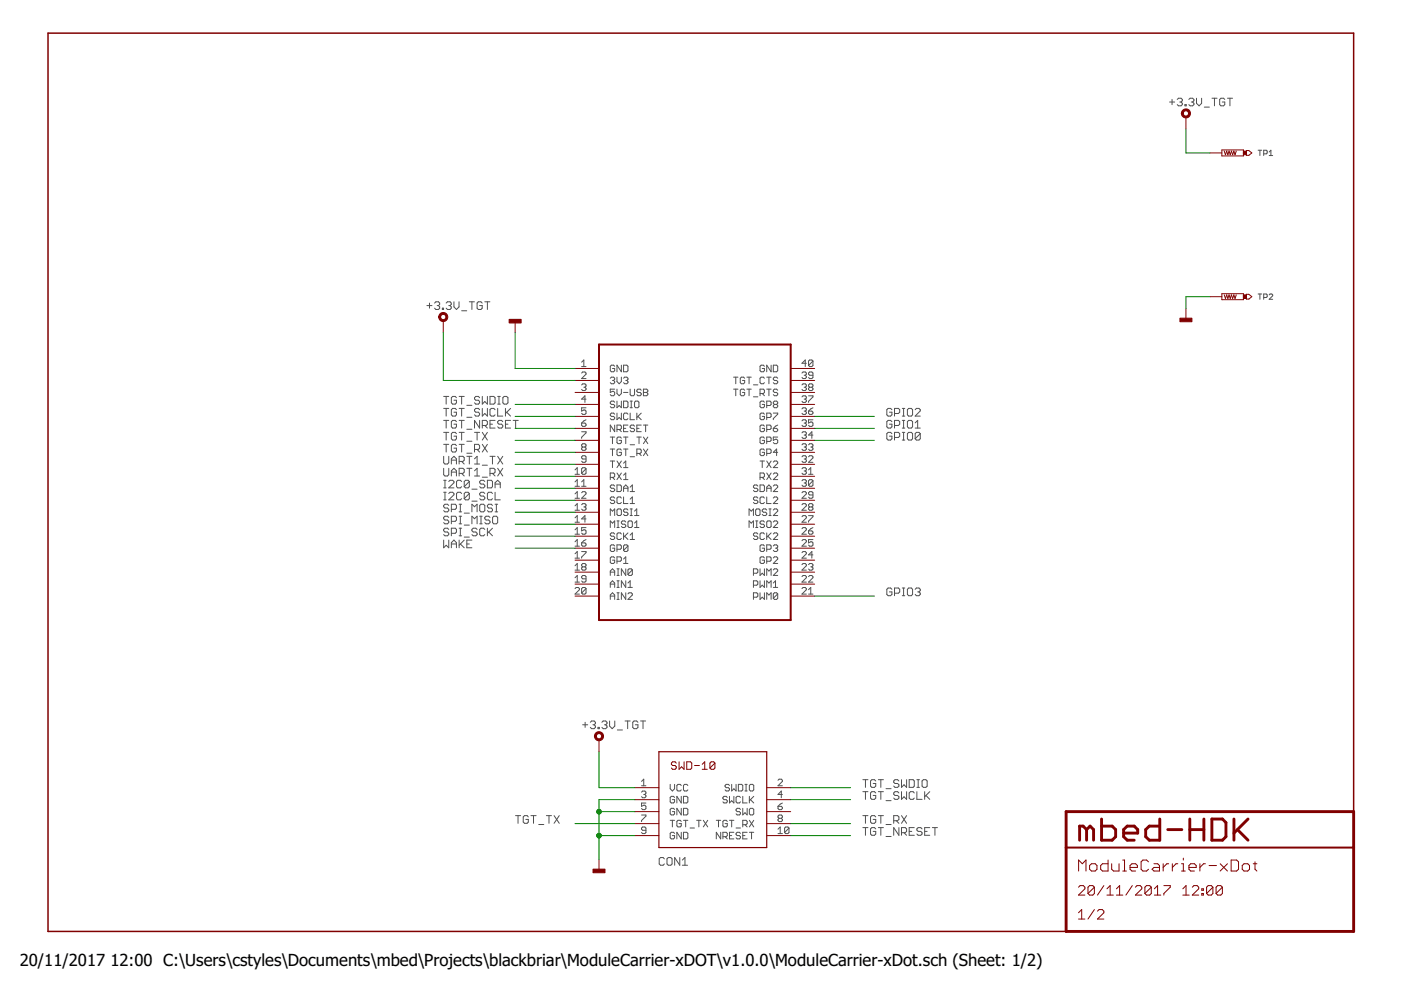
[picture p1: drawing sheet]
<svg xmlns="http://www.w3.org/2000/svg" width="297mm" height="210mm" viewBox="0 0 297 210" stroke-linecap="round" stroke-linejoin="round" font-family="sans-serif">
<defs><g id="words">
<g font-size="3.5">
<text x="4.2" y="204.7">20/11/2017</text>
<text x="23.4" y="204.7">12:00 C:\Users\cstyles\Documents\mbed\Projects\blackbriar\ModuleCarrier-xDOT\v1.0.0\ModuleCarrier-xDot.sch (Sheet: 1/2)</text>
</g>
</g></defs>
<g fill="none" stroke="#505050" stroke-width=".21">
<path d="M248 21.6h1M248.5 21.1v1.1M249.6 21.1l.3-.3h.5l.3 .3v.3l-.3 .2M250.1 21.6h.3M250.4 21.6l.3 .3v.3l-.3 .2h-.5l-.3-.2M251.2 22.2h.3v.2h-.3zM252.1 21.1l.2-.3h.6l.2 .3v.3l-.2 .2M252.6 21.6h.3M252.9 21.6l.2 .3v.3l-.2 .2h-.6l-.2-.2M253.7 20.8v1.1l.5 .5 .6-.5v-1.1M255.3 22.7h1.1M257 20.8h1"/>
<path d="M257.5 20.8v1.6M259.7 21.1l-.3-.3h-.5l-.3 .3v1.1l.3 .2h.5l.3-.2v-.6h-.6M260.2 20.8h1.1M260.8 20.8v1.6M266.7 31.9h.8M267.1 31.9v1.1M267.9 32.6h.6l.2-.2v-.4l-.2-.1h-.6v1.1M269.1 32.2l.4-.3v1.1M269.1 33h.7M90.5 64.8h1.1M91.1 64.3v1M92.1 64.3l.3-.3h.6l.2 .3v.2l-.2 .3"/>
<path d="M92.7 64.8h.3M93 64.8l.2 .3v.2l-.2 .3h-.6l-.3-.3M93.8 65.3h.2v.3h-.2zM94.6 64.3l.3-.3h.5l.3 .3v.2l-.3 .3M95.1 64.8h.3M95.4 64.8l.3 .3v.2l-.3 .3h-.5l-.3-.3M96.2 64v1.1l.6 .5 .5-.5v-1.1M97.9 65.9h1.1M99.5 64h1.1M100.1 64v1.6M102.2 64.3l-.2-.3h-.6l-.2 .3v1l.2 .3h.6l.2-.3v-.5h-.5M102.8 64h1.1"/>
<path d="M103.3 64v1.6M123.3 76.8l.5-.5v1.4M123.3 77.7h.9M123.3 79.1l.2-.2h.5l.2 .2v.2l-.9 1h.9M130.3 77.7l-.2-.3h-.5l-.2 .3v.9l.2 .2h.5l.2-.2v-.5h-.4M130.8 80v.9l.5 .5 .4-.5v-.9M131.7 77.4v1.4l-.9-1.4v1.4M132.2 77.4h.7l.2 .3v.9l-.2 .2h-.7zM155.5 80h1M156 80v1.4M158.3 80h1M158.8 80v1.4"/>
<path d="M162.1 77.7l-.3-.3h-.4l-.3 .3v.9l.3 .2h.4l.3-.2v-.5h-.5M162.6 80h.9M163 80v1.4M163.5 77.4v1.4l-.9-1.4v1.4M164 77.4h.7l.2 .3v.9l-.2 .2h-.7zM170 79.1l.3-.2h.4l.3 .2-.3 .5M170.5 79.6h.2M170.7 79.6l.3 .2-.3 .5h-.4l-.3-.3M171 77h-1l.7-.7v1.4M172.4 76.6v.9l-.3 .2h-.4l-.3-.2M172.4 79.6h-.7l-.3-.3 .3-.4h.4l.3 .2v.9l-.3 .3h-.4l-.3-.3M172.4 76.6l-.3-.3h-.4l-.3 .3v.9"/>
<path d="M172.4 76.6l-1 .9M266.7 62.3h.8M267.1 62.3v1.2M267.9 63.1h.6l.2-.2v-.4l-.2-.2h-.6v1.2M269.1 62.5l.2-.2h.3l.2 .2v.2l-.7 .8h.7M94.1 84.1h1M94.1 86.6h1M94.1 89.1h1M94.1 96.8v1.3l.2 .3h.6l.2-.3v-1.3M94.1 91.7h1M94.1 94.2h1M94.1 99.3v1.3l.2 .3h.6l.2-.3v-1.3"/>
<path d="M94.6 84.1v1.6M94.6 86.6v1.6M94.6 89.1v1.7M94.6 91.7v1.6M94.6 94.2v1.6M95.7 98.4v-1.1l.5-.5 .6 .5v1.1M95.7 97.6h1.1M96.8 84.3l-.3-.2h-.5l-.3 .2v1.1l.3 .3h.5l.3-.3v-.5h-.6M96.8 86.9l-.3-.3h-.5l-.3 .3v1l.3 .3h.5l.3-.3v-.5h-.6M96.8 89.4l-.3-.3h-.5l-.3 .3v1.1l.3 .3h.5l.3-.3v-.6h-.6M96.8 91.9l-.3-.2h-.5l-.3 .2v1.1l.3 .3h.5l.3-.3v-.5h-.6M96.8 94.5l-.3-.3h-.5l-.3 .3v1.1l.3 .2h.5l.3-.2v-.6h-.6"/>
<path d="M97.3 84.1h1.1M97.3 86.6h1.1M97.3 89.1h1.1M97.3 91.7h1.1M97.3 94.2h1.1M97.3 97.8h.8l.3-.2v-.6l-.3-.2h-.8v1.6M97.9 97.8l.5 .6M97.9 84.1v1.6M97.9 86.6v1.6M97.9 89.1v1.7M97.9 91.7v1.6M97.9 94.2v1.6"/>
<path d="M99 85.9h1.1M99 88.5h1.1M99 91h1.1M99 93.6h1.1M99 96.1h1.1M99 96.8h1.1M99 99.3h1.1M99.5 96.8v1.6M99.5 99.3v1.6M100.6 97.3l.6-.5v1.6M100.6 99.8l.6-.5v1.6M100.6 95.3h.8l.3-.3v-.5l-.3-.3h-.8v1.6"/>
<path d="M100.6 91.7h1.1M100.6 98.4h1.1M101.2 91.7v1.6M101.2 95.3l.5 .5M101.7 84.3l-.3-.2h-.5l-.3 .2v.3l.3 .3h.5l.3 .2v.3l-.3 .3h-.5l-.3-.3M101.7 86.9l-.3-.3h-.5l-.3 .3v.2l.3 .3h.5l.3 .3v.2l-.3 .3h-.5l-.3-.3M101.7 89.1v1.7l-1.1-1.7v1.7M102.3 84.1v1.6l.5-.6 .5 .6v-1.6M102.3 86.6v1.6l.5-.5 .5 .5v-1.6M102.3 90.2h.8l.2-.3v-.5l-.2-.3h-.8v1.7M102.3 91.7l1 1.6M102.3 94.2l1 1.6"/>
<path d="M102.3 98.6h1M102.8 90.2l.5 .6M103.3 91.7l-1 1.6M103.3 94.2l-1 1.6M103.9 84.1h.8l.3 .2v1.1l-.3 .3h-.8zM103.9 89.9h.5M103.9 96.8h1.1M104.4 96.8v1.6M105 86.9l-.3-.3h-.5l-.3 .3v1l.3 .3h.5l.3-.3M105 89.1h-1.1v1.7h1.1M105.5 84.1h.6M105.5 85.7h.6"/>
<path d="M105.5 86.6v1.6h1.1M105.5 96.8l1.1 1.6M105.5 99.3l1.1 1.6M105.8 84.1v1.6M106.6 89.4l-.3-.3h-.5l-.3 .3v.3l.3 .2h.5l.3 .3v.3l-.3 .3h-.5l-.3-.3M106.6 96.8l-1.1 1.6M106.6 99.3l-1.1 1.6M106.9 84.1h.5l.3 .2v1.1l-.3 .3h-.5l-.3-.3v-1.1zM107.2 86.6v1.6M107.2 89.9h.5M107.4 87.4l.8 .8M108.2 89.1h-1v1.7h1"/>
<path d="M108.2 86.6l-1 1.1M108.8 89.1h1.1M109.3 89.1v1.7M121.9 99.6l.5-.4v1.4M123.3 81.6l.2-.2h.5l.2 .2-.2 .5M123.3 89.7h.7l.2 .5-.2 .2h-.5l-.2-.2zM123.3 91.5h.9v.3l-.9 .9v.2M123.5 94.8l-.2-.2 .2-.5h.5l.2 .2-.2 .5M123.5 94.8l-.2 .2 .2 .5h.5l.2-.3-.2-.4M123.5 94.8h.5M123.8 82.1h.2M124 82.1l.2 .2-.2 .5h-.5l-.2-.2"/>
<path d="M124.2 86.5h-.9v.7l.7-.3 .2 .3v.4l-.2 .3h-.5l-.2-.3M124.2 97.3h-.7l-.2-.2 .2-.5h.5l.2 .3v.9l-.2 .2h-.5l-.2-.2M124.2 99.4v.9l-.2 .3h-.5l-.2-.3M124.2 84.6h-.9l.7-.7v1.4M124.2 99.4l-.2-.2h-.5l-.2 .2v.9M124.2 89l-.9 .7M124.2 99.4l-.9 .9M129.4 80.2l.2-.2h.5l.2 .2-.2 .5M129.4 92.7h.9M129.4 95.2h.9M129.4 97.7h.9M129.9 80.7h.2"/>
<path d="M129.9 92.7v1.4M129.9 95.2v1.4M129.9 97.7v1.4M130.1 80.7l.2 .2-.2 .5h-.5l-.2-.3M130.3 82.5h-.9v.7l.7-.2 .2 .2v.5l-.2 .2h-.5l-.2-.2M130.3 85.3l-.2-.3h-.5l-.2 .5 .2 .2h.5l.2 .5-.2 .2h-.5l-.2-.2M130.3 87.8l-.2-.2h-.5l-.2 .5 .2 .2h.5l.2 .5-.2 .2h-.5l-.2-.2M130.3 90.1v1.4l-.9-1.4v1.4M130.8 82.5v.9l.5 .5 .4-.5v-.9M130.8 85v1.4l.5-.4 .4 .4v-1.4M130.8 87.6v1.4l.5-.5 .4 .5v-1.4M130.8 91.1h.7l.2-.3v-.4l-.2-.3h-.7v1.4"/>
<path d="M130.8 97.7l.9 1.4M131.3 91.1l.4 .4M131.7 92.9l-.2-.2h-.5l-.2 .2v.9l.2 .3h.5l.2-.3v-.4h-.4M131.7 95.4l-.2-.2h-.5l-.2 .2v1l.2 .2h.5l.2-.2v-.5h-.4M131.7 97.7l-.9 1.4M132.2 85h.7l.2 .3v.9l-.2 .2h-.7zM132.2 80.2l.2-.2h.5l.2 .2-.2 .5M132.2 83.2h.9M132.2 90.8h.5M132.2 92.7h.9M132.2 98.2l.5-.5v1.4M132.2 95.2h.9"/>
<path d="M132.2 99.1h.9M132.7 80.7h.2M132.7 92.7v1.4M132.7 95.2v1.4M132.9 80.7l.2 .2-.2 .5h-.5l-.2-.3M133.1 87.8l-.2-.2h-.5l-.2 .2v1l.2 .2h.5l.2-.2M133.1 90.1h-.9v1.4h.9M133.6 82.5v1.2l.2 .2h.5l.2-.2v-1.2M133.6 87.6v1.4h.9M133.6 85h.5M133.6 86.4h.5M133.6 94.3h.9"/>
<path d="M133.6 96.8h.9M133.8 85v1.4M134.5 85.3l.3-.3h.4l.3 .3v.9l-.3 .2h-.4l-.3-.2zM134.5 90.4l-.2-.3h-.5l-.2 .3 .2 .4h.5l.2 .3-.2 .4h-.5l-.2-.2M135 87.6v1.4M135 96.1h.7l.3-.2v-.5l-.3-.2h-.7v1.4M135 90.8h.5M135 92.7h1M135.3 88.3l.7 .7M135.5 92.7v1.4M135.5 96.1l.5 .5M136 82.7l-.3-.2h-.4l-.3 .2 .3 .5h.4l.3 .2-.3 .5h-.4l-.3-.2"/>
<path d="M136 90.1h-1v1.4h1M136 87.6l-1 .9M136.4 82.5h.7l.3 .2-.3 .5 .3 .5-.3 .2h-.7zM136.4 83.2h.7M136.4 90.1h1M136.4 92.7l1 1.4M136.4 95.2l1 1.4M136.9 90.1v1.4M137.4 92.7l-1 1.4M137.4 95.2l-1 1.4M155.5 82.5h1M156 82.5v1.4"/>
<path d="M157.9 80.2l-.3-.2h-.4l-.2 .2v.9l.2 .3h.4l.3-.3v-.4h-.5M157.9 82.7l-.3-.2h-.4l-.2 .2v1l.2 .2h.4l.3-.2v-.5h-.5M158.3 82.5h1M158.8 82.5v1.4M159.7 84.1h1M159.7 81.6h1M161.1 83.4h.7l.3-.2v-.5l-.3-.2h-.7v1.4M161.1 97.7h1M161.6 97.7v1.4M161.6 83.4l.5 .5M162.1 80.2l-.3-.2h-.4l-.3 .2v.9l.3 .3h.4l.3-.3M162.1 85.3l-.3-.3h-.4l-.3 .3v.9l.3 .2h.4l.3-.2v-.5h-.5"/>
<path d="M162.1 87.8l-.3-.2h-.4l-.3 .2v1l.3 .2h.4l.3-.2v-.5h-.5M162.1 90.4l-.3-.3h-.4l-.3 .3v.9l.3 .2h.4l.3-.2v-.5h-.5M162.1 92.9l-.3-.2h-.4l-.3 .2v.9l.3 .3h.4l.3-.3v-.4h-.5M162.1 95.4l-.3-.2h-.4l-.3 .2v1l.3 .2h.4l.3-.2v-.5h-.5M162.6 82.5h.9M162.6 86h.7l.2-.3v-.4l-.2-.3h-.7v1.4M162.6 88.5h.7l.2-.2v-.5l-.2-.2h-.7v1.4M162.6 91.1h.7l.2-.3v-.4l-.2-.3h-.7v1.4M162.6 93.6h.7l.2-.2v-.5l-.2-.2h-.7v1.4M162.6 96.1h.7l.2-.2v-.5l-.2-.2h-.7v1.4M162.6 97.7l.9 1.4M163 82.5v1.4"/>
<path d="M163.5 97.7l-.9 1.4M164 87.6h.9v.2l-.9 1v.2M164 90.8h.7l.2 .5-.2 .2h-.5l-.2-.2zM164 98l.2-.3h.5l.2 .3v.2l-.9 .9h.9M164.2 85.7l-.2-.2 .2-.5h.5l.2 .3-.2 .4M164.2 85.7h.5M164.2 85.7l-.2 .3 .2 .4h.5l.2-.2-.2-.5M164.9 80.2l-.2-.2h-.5l-.2 .4 .2 .3h.5l.2 .4-.2 .3h-.5l-.2-.3M164.9 82.7l-.2-.2h-.5l-.2 .5 .2 .2h.5l.2 .5-.2 .2h-.5l-.2-.2M164.9 92.7h-.9v.7l.4-.3 .5 .3v.4l-.2 .3h-.5l-.2-.3M164.9 95.9h-.9l.7-.7v1.4M164.9 90.1l-.9 .7"/>
<path d="M170 81.6l.3-.2h.4l.3 .2-.3 .5M170 84.2l.3-.3h.4l.3 .3-.3 .4M170 86.7l.3-.2h.4l.3 .2-.3 .5M170 89.2l.3-.2h.4l.3 .2-.3 .5M170 91.8l.3-.3h.4l.3 .3-.3 .4M170 94.3l.3-.2h.4l.3 .2-.3 .5M170 96.9l.3-.3h.4l.3 .3-.3 .4M170 99.4l.3-.2h.4l.3 .2-.3 .5M170.5 82.1h.2M170.5 84.6h.2M170.5 89.7h.2M170.5 94.8h.2"/>
<path d="M170.5 97.3h.2M170.5 99.9h.2M170.5 92.2h.2M170.5 87.2h.2M170.7 82.1l.3 .2-.3 .5h-.4l-.3-.2M170.7 87.2l.3 .2-.3 .5h-.4l-.3-.3M170.7 89.7l.3 .2-.3 .5h-.4l-.3-.2M170.7 94.8l.3 .2-.3 .5h-.4l-.3-.3M170.7 97.3l.3 .3-.3 .4h-.4l-.3-.2M170.7 99.9l.3 .2-.3 .5h-.4l-.3-.3M170.7 84.6l.3 .3-.3 .4h-.4l-.3-.2M170.7 92.2l.3 .3-.3 .4h-.4l-.3-.2"/>
<path d="M171.4 83.9h1v.3l-1 .9v.2M171.4 87.2h.7l.3 .4-.3 .3h-.4l-.3-.3zM171.4 94.3l.3-.2h.4l.3 .2-.3 .5M171.4 96.9l.3-.3h.4l.3 .3v.2l-1 .9h1M171.4 99.6l.5-.4v1.4M171.7 82.1l-.3-.2 .3-.5h.4l.3 .2-.3 .5M171.7 82.1h.4M171.7 82.1l-.3 .2 .3 .5h.4l.3-.2-.3-.5M171.9 94.8h.2M172.1 94.8l.3 .2-.3 .5h-.4l-.3-.3M172.4 89h-1v.7l.5-.2 .5 .2v.5l-.3 .2h-.4l-.3-.2M172.4 92.2h-1l.7-.7v1.4"/>
<path d="M172.4 86.5l-1 .7M189.1 91.9l-.3-.2h-.5l-.3 .2v1.1l.3 .3h.5l.3-.3v-.5h-.5M189.1 89.4l-.3-.3h-.5l-.3 .3v1.1l.3 .3h.5l.3-.3v-.6h-.5M189.1 86.9l-.3-.3h-.5l-.3 .3v1l.3 .3h.5l.3-.3v-.5h-.5M189.7 90.2h.8l.3-.3v-.5l-.3-.3h-.8v1.7M189.7 92.8h.8l.3-.3v-.6l-.3-.2h-.8v1.6M189.7 87.7h.8l.3-.3v-.5l-.3-.3h-.8v1.6M191.3 86.6h.5M191.3 88.2h.5M191.3 89.1h.5M191.3 90.8h.5M191.3 91.7h.5"/>
<path d="M191.3 93.3h.5M191.6 86.6v1.6M191.6 89.1v1.7M191.6 91.7v1.6M192.4 89.4l.3-.3h.5l.3 .3v1.1l-.3 .3h-.5l-.3-.3zM192.7 86.6h.5l.3 .3v1l-.3 .3h-.5l-.3-.3v-1zM192.7 91.7h.5l.3 .2v1.1l-.3 .3h-.5l-.3-.3v-1.1zM194 86.9l.3-.3h.5l.3 .3v.2l-1.1 1.1h1.1M194 90.8h1.1M194 89.7l.6-.6v1.7M195.1 91.9l-1.1 1.1M195.1 91.9l-.3-.2h-.5l-.3 .2v1.1"/>
<path d="M195.1 91.9v1.1l-.3 .3h-.5l-.3-.3M94.1 114.5v1.6l.5-.5 .5 .5v-1.6M94.1 103.4h.5M94.1 101.8h.5M94.1 106h.5M94.1 104.4h.5M94.3 101.8v1.6M94.3 104.4v1.6M95.1 102.1l.3-.3h.6l.2 .3v.3l-1.1 1h1.1M95.1 104.6l.3-.2h.6l.2 .2v.3l-1.1 1.1h1.1M95.1 109.7l-.2-.2h-.6l-.2 .2v.3l.2 .3h.6l.2 .2v.3l-.2 .3h-.6l-.2-.3M95.1 107.2l-.2-.3h-.6l-.2 .3v.2l.2 .3h.6l.2 .3v.3l-.2 .2h-.6l-.2-.2"/>
<path d="M95.1 112.2l-.2-.2h-.6l-.2 .2v.3l.2 .3h.6l.2 .3v.2l-.2 .3h-.6l-.2-.3M95.7 100.9v-1.1l.5-.5 .6 .5v1.1M95.7 108h.8l.3-.3v-.5l-.3-.3h-.8v1.6M95.7 110.5h.8l.3-.2v-.6l-.3-.2h-.8v1.6M95.7 113.1h.8l.3-.3v-.6l-.3-.2h-.8v1.6M95.7 116.1v-1l.5-.6 .6 .6v1M95.7 100.1h1.1M95.7 115.3h1.1M97.3 100.4h.8l.3-.3v-.6l-.3-.2h-.8v1.6M97.3 114.5v1.6M97.3 106.9h.6M97.3 108.5h.6"/>
<path d="M97.3 109.5h.6M97.3 111.1h.6M97.3 112h.6M97.3 113.6h.6M97.6 106.9v1.6M97.6 109.5v1.6M97.6 112v1.6M97.6 115.3l.8 .8M97.9 100.4l.5 .5M97.9 102.1l-.3-.3h-.5l-.3 .3v1.1l.3 .2h.5l.3-.2M97.9 104.6l-.3-.2h-.5l-.3 .2v1.1l.3 .3h.5l.3-.3M98.4 108.8h1.1"/>
<path d="M98.4 111.3h1.1M98.4 113.9h1.1M98.4 114.5l-1.1 1.1M99 115.3h.5M99.5 102.1l-.2-.3h-.6l-.3 .3v1.1M99.5 104.6l-.2-.2h-.6l-.3 .2v1.1M99.5 102.1v1.1l-.2 .2h-.6l-.3-.2M99.5 104.6v1.1l-.2 .3h-.6l-.3-.3M99.5 102.1l-1.1 1.1M99.5 104.6l-1.1 1.1M100.1 108.5v-1.6l.5 .5 .6-.5v1.6M100.1 111.1v-1.6l.5 .5 .6-.5v1.6"/>
<path d="M100.1 103.7h1.1M100.1 106.3h1.1M100.1 114.5h-1.1v1.6h1.1M100.6 100.9h1.1M101.2 112.2l-.3-.2h-.6l-.2 .2v.3l.2 .3h.6l.3 .3v.2l-.3 .3h-.6l-.2-.3M101.7 107.2l.3-.3h.5l.3 .3v1.1l-.3 .2h-.5l-.3-.2zM101.7 109.5h.5M101.7 111.1h.5M102 109.5v1.6M102.3 101.2h1M102.8 102.1l-.3-.3h-.5l-.3 .3v.3l.3 .2h.5l.3 .3v.3l-.3 .2h-.5l-.3-.2M102.8 104.6l-.3-.2h-.5l-.3 .2v.3l.3 .3h.5l.3 .3v.2l-.3 .3h-.5l-.3-.3"/>
<path d="M102.8 112.2l-.3-.2h-.5l-.3 .2v1.1l.3 .3h.5l.3-.3M103.3 101.8h.9l.2 .3v1.1l-.2 .2h-.9zM103.3 112v1.6M103.6 112.8l.8 .8M103.9 109.7l-.3-.2h-.5l-.3 .2v.3l.3 .3h.5l.3 .2v.3l-.3 .3h-.5l-.3-.3M103.9 100.4h.8l.3-.3v-.6l-.3-.2h-.8v1.6M104.4 104.6l-.2-.2h-.6l-.3 .2v1.1l.3 .3h.6l.2-.3M104.4 107.2l-.2-.3h-.6l-.3 .3v.2l.3 .3h.6l.2 .3v.3l-.2 .2h-.6l-.3-.2M104.4 100.4l.6 .5M104.4 112l-1.1 1.1M104.4 109.7l.3-.2h.5l.3 .2v1.1l-.3 .3h-.5l-.3-.3zM105 103.4v-1l.5-.6 .6 .6v1"/>
<path d="M105 104.4v1.6h1.1M105 102.6h1.1M105 106.9h.5M105 108.5h.5M105.2 106.9v1.6M121.9 102.2l.5-.5v1.4M121.9 104.7l.5-.5v1.4M121.9 107.3l.5-.5v1.4M121.9 109.8l.5-.5v1.4M121.9 112.3l.5-.4v1.4M121.9 114.9l.5-.5v1.4M121.9 117.4l.5-.5v1.4"/>
<path d="M121.9 120l.5-.5v1.4M121.9 100.6h1M121.9 103.1h1M121.9 105.6h1M121.9 108.2h1M121.9 110.7h1M121.9 113.3h1M121.9 115.8h1M121.9 118.3h1M123.3 102.2l.5-.5v1.4M123.3 104.5l.2-.3h.5l.2 .3v.2l-.9 .9h.9M123.3 107l.2-.2h.5l.2 .2-.2 .5"/>
<path d="M123.3 115.1h.7l.2 .5-.2 .2h-.5l-.2-.2zM123.3 116.9h.9v.3l-.9 .9v.2M123.3 103.1h.9M123.8 107.5h.2M124 107.5l.2 .2-.2 .5h-.5l-.2-.3M124.2 111.9h-.9v.7l.7-.3 .2 .3v.4l-.2 .3h-.5l-.2-.3M124.2 110h-.9l.7-.7v1.4M124.2 114.4l-.9 .7M129.4 101.2h.7l.2-.2v-.5l-.2-.2h-.7v1.4M129.4 109.3v-1.4l.5 .5 .4-.5v1.4M129.4 111.8v-1.4l.5 .5 .4-.5v1.4M129.9 101.2l.4 .5"/>
<path d="M130.3 103.1l-.2-.3h-.5l-.2 .5 .2 .2h.5l.2 .5-.2 .2h-.5l-.2-.2M130.3 105.6l-.2-.2h-.5l-.2 .4 .2 .3h.5l.2 .4-.2 .3h-.5l-.2-.3M130.3 113.2l-.2-.2h-.5l-.2 .5 .2 .2h.5l.2 .5-.2 .2h-.5l-.2-.2M130.3 115.8l-.2-.3h-.5l-.2 .3v.9l.2 .2h.5l.2-.2v-.5h-.4M130.3 118.3l-.2-.2h-.5l-.2 .2v.9l.2 .3h.5l.2-.3v-.4h-.4M130.8 102.8h.7l.2 .3v.9l-.2 .2h-.7zM130.8 116.5h.7l.2-.3v-.4l-.2-.3h-.7v1.4M130.8 119h.7l.2-.2v-.5l-.2-.2h-.7v1.4M130.8 100.3l.9 1.4M130.8 111.8h.5M130.8 110.4h.5M131 107.9h.5l.2 .2v1l-.2 .2h-.5l-.2-.2v-1z"/>
<path d="M131 110.4v1.4M131.7 105.6l-.2-.2h-.5l-.2 .2v.9l.2 .3h.5l.2-.3M131.7 113.2l-.2-.2h-.5l-.2 .2v1l.2 .2h.5l.2-.2M131.7 100.3l-.9 1.4M132.2 104.2v-.9l.5-.5 .4 .5v.9M132.2 105.4v1.4h.9M132.2 113v1.4M132.2 100.8l.5-.5v1.4M132.2 118.5l.5-.4v1.4M132.2 101.7h.9M132.2 103.5h.9M132.2 119.5h.9"/>
<path d="M132.4 113.7l.7 .7M132.7 110.7l-.3-.3h-.4l-.3 .5 .3 .2h.4l.3 .5-.3 .2h-.4l-.3-.2M133.1 108.1l-.2-.2h-.5l-.2 .5 .2 .2h.5l.2 .5-.2 .2h-.5l-.2-.2M133.1 115.8l-.2-.3h-.5l-.2 .3v.9M133.1 110.7l.3-.3h.4l.3 .3v.9l-.3 .2h-.4l-.3-.2zM133.1 115.8v.9l-.2 .2h-.5l-.2-.2M133.1 113l-.9 .9M133.1 115.8l-.9 .9M133.6 104.2h.9M133.6 103.3l.5-.5v1.4M133.6 105.8l.5-.4v1.4M133.6 113.5l.5-.5v1.4"/>
<path d="M133.6 106.8h.9M133.6 107.9h.5M133.6 109.3h.5M133.6 114.4h.9M133.8 107.9v1.4M134.5 108.4l.5-.5v1.4M134.5 110.9l.5-.5v1.4M134.5 109.3h1M134.5 111.8h1M158.8 109.3v-1.4l.5 .5 .4-.5v1.4M158.8 111.8v-1.4l.5 .5 .4-.5v1.4M160.2 108.1l.2-.2h.5l.2 .2v1l-.2 .2h-.5l-.2-.2z"/>
<path d="M160.2 111.8h.5M160.2 110.4h.5M160.4 110.4v1.4M160.7 113.2l-.3-.2h-.4l-.3 .5 .3 .2h.4l.3 .5-.3 .2h-.4l-.3-.2M160.7 103.1l-.3-.3h-.4l-.3 .5 .3 .2h.4l.3 .5-.3 .2h-.4l-.3-.2M160.7 105.6l-.3-.2h-.4l-.3 .4 .3 .3h.4l.3 .4-.3 .3h-.4l-.3-.3M161.1 101.2h.7l.3-.2v-.5l-.3-.2h-.7v1.4M161.1 102.8h.7l.3 .3v.9l-.3 .2h-.7zM161.6 101.2l.5 .5M162.1 110.7l-.3-.3h-.4l-.3 .5 .3 .2h.4l.3 .5-.3 .2h-.4l-.3-.2M162.1 105.6l-.3-.2h-.4l-.3 .2v.9l.3 .3h.4l.3-.3M162.1 115.8l-.3-.3h-.4l-.3 .3v.9l.3 .2h.4l.3-.2v-.5h-.5"/>
<path d="M162.1 118.3l-.3-.2h-.4l-.3 .2v.9l.3 .3h.4l.3-.3v-.4h-.5M162.1 113.2l-.3-.2h-.4l-.3 .2v1l.3 .2h.4l.3-.2M162.6 103.5h.9M162.6 105.4v1.4h.9M162.6 108.1l-.3-.2h-.4l-.3 .2v.3l.3 .2h.4l.3 .2-.3 .5h-.4l-.3-.2M162.6 116.5h.7l.2-.3v-.4l-.2-.3h-.7v1.4M162.6 119h.7l.2-.2v-.5l-.2-.2h-.7v1.4M162.6 104.2v-.9l.4-.5 .5 .5v.9M162.6 113v1.4M162.6 100.3l.9 1.4M162.8 110.4h.5l.2 .3v.9l-.2 .2h-.5l-.2-.2v-.9zM162.8 113.7l.7 .7"/>
<path d="M163 107.9h.5M163 109.3h.5M163.3 107.9v1.4M163.5 113l-.9 .9M163.5 100.3l-.9 1.4M164 113.2l.2-.2h.5l.2 .2v.3l-.9 .9h.9M164 108.1l.2-.2h.5l.2 .2v.3l-.9 .9h.9M164 100.5l.2-.2h.5l.2 .2v.3l-.9 .9h.9M164 103.1l.2-.3h.5l.2 .3v.2l-.9 .9h.9M164 105.6l.2-.2h.5l.2 .2v.2l-.9 1h.9M164 110.7l.2-.3h.5l.2 .3v.2l-.9 .9h.9M164 115.8l.2-.3h.5l.2 .3-.2 .4"/>
<path d="M164 118.3l.2-.2h.5l.2 .2v.2l-.9 1h.9M164.4 116.2h.3M164.7 116.2l.2 .3-.2 .4h-.5l-.2-.2M170 104.5l.3-.3h.4l.3 .3v.2l-1 .9h1M170 107l.3-.2h.4l.3 .2v.3l-1 .9h1M170 112.1l.3-.2h.4l.3 .2v.2l-1 1h1M170 109.6l.3-.3h.4l.3 .3v.2l-1 .9h1M170 114.6l.3-.2h.4l.3 .2v.3l-1 .9h1M170 117.2l.3-.3h.4l.3 .3v.2l-1 .9h1M170 119.7l.3-.2h.4l.3 .2v.3l-1 .9h1M170 101.9l.3-.2h.4l.3 .2-.3 .5M170.5 102.4h.2"/>
<path d="M170.7 102.4l.3 .2-.3 .5h-.4l-.3-.2M171.4 109.3h1v.3l-1 .9v.2M171.4 100.6h1M171.4 112.6h.7l.3 .4-.3 .3h-.4l-.3-.3zM171.4 119.7l.3-.2h.4l.3 .2-.3 .5M171.7 107.5l-.3 .2 .3 .5h.4l.3-.3-.3-.4M171.7 107.5l-.3-.2 .3-.5h.4l.3 .2-.3 .5M171.7 107.5h.4M172.4 101.9v1l-.3 .2h-.4l-.3-.2M172.4 104.9h-.7l-.3-.2 .3-.5h.4l.3 .3v.9l-.3 .2h-.4l-.3-.2M172.4 114.4h-1v.7l.5-.2 .5 .2v.5l-.3 .2h-.4l-.3-.2M172.4 117.6h-1l.7-.7v1.4"/>
<path d="M172.4 101.9l-.3-.2h-.4l-.3 .2v1M172.4 111.9l-1 .7M172.4 101.9l-1 1M121.9 122.5l.5-.5v1.4M121.9 120.9h1M121.9 124.8l.3-.2h.4l.3 .2v.2l-1 1h1M121.9 123.4h1M123.5 120.2l-.2-.2 .2-.5h.5l.2 .2-.2 .5M123.5 120.2l-.2 .2 .2 .5h.5l.2-.3-.2-.4M123.5 120.2h.5M124.2 122.7h-.7l-.2-.2 .2-.5h.5l.2 .3v.9l-.2 .2h-.5l-.2-.2M124.2 124.8v.9l-.2 .3h-.5l-.2-.3"/>
<path d="M124.2 124.8l-.2-.2h-.5l-.2 .2v.9M124.2 124.8l-.9 .9M129.4 122v-.9l.5-.5 .4 .5v.9M129.4 124.5v-.9l.5-.5 .4 .5v.9M129.4 127.1v-.9l.5-.5 .4 .5v.9M129.4 121.3h.9M129.4 123.8h.9M129.4 126.4h.9M130.8 122h.5M130.8 120.6h.5M130.8 124.5h.5M130.8 123.1h.5"/>
<path d="M130.8 127.1h.5M130.8 125.7h.5M131 120.6v1.4M131 123.1v1.4M131 125.7v1.4M132.7 120.6v1.4l-1-1.4v1.4M132.7 123.1v1.4l-1-1.4v1.4M132.7 125.7v1.4l-1-1.4v1.4M133.1 123.6l.5-.5v1.4M133.1 125.9l.3-.2h.4l.3 .2v.3l-1 .9h1M133.1 124.5h1M134.1 120.8l-.3-.2h-.4l-.3 .2v1"/>
<path d="M134.1 120.8v1l-.3 .2h-.4l-.3-.2M134.1 120.8l-1 1M159.7 121.5h.7l.3-.2v-.5l-.3-.2h-.7v1.4M159.7 124.1h.7l.3-.3v-.4l-.3-.3h-.7v1.4M159.7 126.6h.7l.3-.2v-.5l-.3-.2h-.7v1.4M161.1 120.6v1.4l.5-.5 .5 .5v-1.4M161.1 123.1v1.4l.5-.4 .5 .4v-1.4M161.1 125.7v1.4l.5-.5 .5 .5v-1.4M162.6 122v-1.4l.4 .5 .5-.5v1.4M162.6 124.5v-1.4l.4 .5 .5-.5v1.4M162.6 127.1v-1.4l.4 .5 .5-.5v1.4M164 120.8l.2-.2h.5l.2 .2v.3l-.9 .9h.9"/>
<path d="M164 124.5h.9M164 123.6l.4-.5v1.4M164.9 125.9l-.2-.2h-.5l-.2 .2v1M164.9 125.9v1l-.2 .2h-.5l-.2-.2M164.9 125.9l-.9 1M170 122.3l.3-.3h.4l.3 .3v.2l-1 .9h1M170 124.8l.3-.2h.4l.3 .2v.2l-1 1h1M171.4 122.3l.3-.3h.4l.3 .3v.2l-1 .9h1M171.4 126h1M171.4 125l.5-.4v1.4M171.9 120.2h.2M172.1 120.2l.3 .2-.3 .5h-.4l-.3-.3"/>
<path d="M189.1 124.9l-.3-.2h-.5l-.3 .2v1.1l.3 .3h.5l.3-.3v-.5h-.5M189.7 125.8h.8l.3-.3v-.6l-.3-.2h-.8v1.6M191.3 124.7h.5M191.3 126.3h.5M191.6 124.7v1.6M192.7 124.7h.5l.3 .2v1.1l-.3 .3h-.5l-.3-.3v-1.1zM194 124.9l.3-.2h.5l.3 .2v.3l-.3 .3M194.6 125.5h.2M194.8 125.5l.3 .3v.2l-.3 .3h-.5l-.3-.3M123.5 153.7h1.1M124.1 153.1v1.1M125.2 153.1l.2-.2h.6l.2 .2v.3l-.2 .3"/>
<path d="M125.7 153.7h.3M126 153.7l.2 .2v.3l-.2 .3h-.6l-.2-.3M126.8 154.2h.3v.3h-.3zM127.6 153.1l.3-.2h.5l.3 .2v.3l-.3 .3M128.2 153.7h.2M128.4 153.7l.3 .2v.3l-.3 .3h-.5l-.3-.3M129.2 152.9v1l.6 .6 .5-.6v-1M130.9 154.8h1.1M132.5 152.9h1.1M133.1 152.9v1.6M135.3 153.1l-.3-.2h-.6l-.2 .2v1.1l.2 .3h.6l.3-.3v-.5h-.6M135.8 152.9h1.1"/>
<path d="M136.3 152.9v1.6M109.3 172.9h1.1M109.8 172.9v1.7M112 173.2l-.2-.3h-.6l-.3 .3v1.1l.3 .3h.6l.2-.3v-.6h-.5M112.6 172.9h1.1M113.1 172.9v1.7M114.2 174.8h1.1M115.8 172.9h1.1M116.4 172.9v1.7M117.5 172.9l1.1 1.7M118.6 172.9l-1.1 1.7M136 168l.2-.3h.5l.2 .3-.2 .4"/>
<path d="M136 165.7l.5-.5v1.4M136 166.6h.9M136 172.8h.9v.2l-.9 1v.2M136.5 168.4h.2M136.7 168.4l.2 .3-.2 .4h-.5l-.2-.2M136.9 170.3h-.9v.7l.5-.3 .4 .3v.4l-.2 .3h-.5l-.2-.3M136.9 176h-.7l-.2-.2 .2-.5h.5l.2 .3v.9l-.2 .2h-.5l-.2-.2M142.1 166.3v.9l.5 .5 .4-.5v-.9M142.1 173.9h.9M142.6 173.9v1.4M143 169.1l-.2-.3h-.5l-.2 .3v.9l.2 .2h.5l.2-.2v-.5h-.4M143 171.6l-.2-.2h-.5l-.2 .2v1l.2 .2h.5l.2-.2v-.5h-.4"/>
<path d="M143 176.7l-.2-.2h-.5l-.2 .2v.9l.2 .3h.5l.2-.3v-.4h-.4M144.4 166.5l-.2-.2h-.5l-.2 .2v1l.2 .2h.5l.2-.2M144.4 168.8v1.4l-.9-1.4v1.4M144.4 171.4v1.4l-.9-1.4v1.4M144.4 174.2l-.2-.3h-.5l-.2 .3v.9l.2 .2h.5l.2-.2v-.5h-.4M144.4 176.5v1.4l-.9-1.4v1.4M144.9 168.8h.7l.2 .3v.9l-.2 .2h-.7zM144.9 171.4h.7l.2 .2v1l-.2 .2h-.7zM144.9 176.5h.7l.2 .2v.9l-.2 .3h-.7zM144.9 173.9h.9M145.4 173.9v1.4M145.8 166.5l-.2-.2h-.5l-.2 .2v1l.2 .2h.5l.2-.2"/>
<path d="M146.3 175.6h.9M147.7 173.9h.9M148.2 173.9v1.4M149.1 173.9l1 1.4M150.1 173.9l-1 1.4M151.9 173.9h.9M152.3 173.9v1.4M152.8 176.5v1.4l-.9-1.4v1.4M153.3 177.4h.7l.2-.2v-.5l-.2-.2h-.7v1.4M153.7 177.4l.5 .5M154.2 169.1l-.2-.3h-.5l-.2 .5 .2 .2h.5l.2 .5-.2 .2h-.5l-.2-.2M154.2 174.2l-.2-.3h-.5l-.2 .3v.9l.2 .2h.5l.2-.2v-.5h-.5"/>
<path d="M154.7 166.5l-.3-.2h-.4l-.3 .5 .3 .2h.4l.3 .5-.3 .2h-.4l-.3-.2M154.7 168.8v1.4l.4-.4 .5 .4v-1.4M154.7 173.9h.9M154.7 177.2h.4M155.1 166.3v1.4l.5-.5 .5 .5v-1.4M155.1 173.9v1.4M155.6 176.5h-.9v1.4h.9M156.1 175.6h.9M156.5 166.3h.7l.3 .2v1l-.3 .2h-.7zM157 169.1l-.2-.3h-.5l-.2 .3v.9l.2 .2h.5l.2-.2M157 171.6l-.2-.2h-.5l-.2 .5 .2 .2h.5l.2 .5-.2 .2h-.5l-.2-.2M157 176.7l-.2-.2h-.5l-.2 .4 .2 .3h.5l.2 .4-.2 .3h-.5l-.2-.3"/>
<path d="M157.5 168.8v1.4h.9M157.5 171.4v1.4l.4-.5 .5 .5v-1.4M157.5 174.9h.7l.2-.3v-.4l-.2-.3h-.7v1.4M157.5 177.2h.4M157.9 166.3h.5M157.9 167.7h.5M157.9 174.9l.5 .4M158.2 166.3v1.4M158.4 176.5h-.9v1.4h.9M158.9 168.8v1.4M158.9 173.9l.9 1.4M158.9 176.5h.9"/>
<path d="M159.1 166.3h.5l.2 .2v1l-.2 .2h-.5l-.2-.2v-1zM159.1 171.4h.5l.2 .2v1l-.2 .2h-.5l-.2-.2v-1zM159.1 169.5l.7 .7M159.3 176.5v1.4M159.8 168.8l-.9 1M159.8 173.9l-.9 1.4M165 165.4l.2-.2h.5l.2 .2v.3l-.9 .9h.9M165 171h.7l.2 .4-.2 .3h-.5l-.2-.3zM165 176.7h.9M165 175.8l.4-.5v1.4M165.2 173.5l-.2 .2 .2 .5h.5l.2-.2-.2-.5M165.2 173.5l-.2-.2 .2-.5h.5l.2 .2-.2 .5"/>
<path d="M165.2 173.5h.5M165.9 168.4h-.9l.7-.7v1.4M165.9 170.3l-.9 .7M167.3 175.6l-.3-.3h-.4l-.3 .3v.9M167.3 175.6v.9l-.3 .2h-.4l-.3-.2M167.3 175.6l-1 .9M182.9 165.3h1.1M182.9 167.9h1.1M182.9 175.5h1.1M182.9 172.9h1.1M183.5 165.3v1.6M183.5 167.9v1.6"/>
<path d="M183.5 172.9v1.7M183.5 175.5v1.6M185.7 168.1l-.3-.2h-.6l-.2 .2v1.1l.2 .3h.6l.3-.3v-.5h-.6M185.7 173.2l-.3-.3h-.6l-.2 .3v1.1l.2 .3h.6l.3-.3v-.6h-.6M185.7 165.6l-.3-.3h-.6l-.2 .3v1.1l.2 .2h.6l.3-.2v-.6h-.6M185.7 175.7l-.3-.2h-.6l-.2 .2v1.1l.2 .3h.6l.3-.3v-.5h-.6M186.2 165.3h1.1M186.2 167.9h1.1M186.2 175.5h1.1M186.2 172.9h1.1M186.8 165.3v1.6M186.8 167.9v1.6"/>
<path d="M186.8 172.9v1.7M186.8 175.5v1.6M187.9 167.2h1M187.9 169.8h1M187.9 177.4h1M187.9 174.8h1M189.5 174h.8l.3-.3v-.5l-.3-.3h-.8v1.7M190 174l.6 .6M190.6 165.6l-.3-.3h-.5l-.3 .3v.3l.3 .2h.5l.3 .3v.3l-.3 .2h-.5l-.3-.2M190.6 168.1l-.3-.2h-.5l-.3 .2v.3l.3 .3h.5l.3 .2v.3l-.3 .3h-.5l-.3-.3M190.6 175.5v1.6l-1.1-1.6v1.6M191.1 165.3v1.6l.6-.5 .5 .5v-1.6"/>
<path d="M191.1 167.9v1.6l.6-.6 .5 .6v-1.6M191.1 176.6h.8l.3-.3v-.6l-.3-.2h-.8v1.6M191.1 172.9l1.1 1.7M191.7 176.6l.5 .5M192.2 172.9l-1.1 1.7M192.8 165.3h.8l.2 .3v1.1l-.2 .2h-.8zM192.8 176.3h.5M193.8 168.1l-.2-.2h-.6l-.2 .2v1.1l.2 .3h.6l.2-.3M193.8 175.5h-1v1.6h1M194.4 165.3h.5M194.4 166.9h.5M194.4 167.9v1.6h1.1"/>
<path d="M194.7 165.3v1.6M195.5 165.6l.3-.3h.5l.3 .3v1.1l-.3 .2h-.5l-.3-.2zM195.5 175.7l-.3-.2h-.5l-.3 .2v.3l.3 .3h.5l.3 .3v.2l-.3 .3h-.5l-.3-.3M196 167.9v1.6M196 176.3h.6M196.3 168.7l.8 .8M197.1 175.5h-1.1v1.6h1.1M197.1 167.9l-1.1 1M197.7 175.5h1.1M198.2 175.5v1.6M140.9 182.1l-.3-.3h-.6l-.2 .3v1.1l.2 .3h.6l.3-.3M141.7 181.8h.5l.3 .3v1.1l-.3 .3h-.5l-.3-.3v-1.1z"/>
<path d="M144.1 181.8v1.7l-1.1-1.7v1.7M144.7 183.5h1.1M144.7 182.4l.5-.6v1.7"/>
</g>
<path d="M287 172.1v-165.1h-276.8v190.5h215.8" fill="none" stroke="#800000" stroke-width=".32"/>
<g fill="none" stroke="#800000" stroke-width=".61">
<path d="M226 172.1h61v25.4h-61zM230.4 175.9l-.8-.7h-.7v2.9M230.4 175.9v2.2M230.4 175.9l.7-.7 .8 .7v2.2M233.6 173.7v4.4h2.2l.7-.7v-1.5l-.7-.7h-2.2M238.2 176.6h3v-.7l-.7-.7h-1.5l-.8 .7v1.5l.8 .7h1.5M245.9 173.7v4.4h-2.2l-.8-.7v-1.5l.8-.7h2.2M247.6 175.9h3M252.3 175.9h2.9M252.3 173.7v4.4M255.2 173.7v4.4M256.9 173.7h2.3l.7 .7v3l-.7 .7h-2.3z"/>
<path d="M261.6 173.7v4.4M262.4 175.9l2.2 2.2M264.6 173.7l-3 2.9"/>
</g>
<path d="M127 73h40.6v58.5h-40.6zM226 179.7h61" fill="none" stroke="#800000" stroke-width=".42"/>
<g fill="none" stroke="#800000" stroke-width=".21">
<path d="M251.4 24.8v2.5M256.5 32.4h2.6M259.1 31.8h4.5v1.3h-4.5zM259.6 32l.2 .8 .3-.8 .2 .8 .3-.8 .2 .8 .3-.8 .2 .8 .3-.8 .3 .8 .2-.8M264.3 31.9h.5l.6 .5-.6 .5h-.5zM94 68v2.5M109.2 68v2.5M121.9 78.1h5.1M167.6 78.1h5.1M251.4 65.4v2.6M256.5 62.9h2.6M259.1 62.3h4.5v1.2h-4.5z"/>
<path d="M259.6 62.5l.2 .8 .3-.8 .2 .8 .3-.8 .2 .8 .3-.8 .2 .8 .3-.8 .3 .8 .2-.8M264.3 62.4h.5l.6 .5-.6 .5h-.5zM121.9 80.7h5.1M121.9 83.2h5.1M121.9 85.7h5.1M121.9 88.3h5.1M121.9 90.8h5.1M121.9 93.4h5.1M121.9 95.9h5.1M121.9 98.4h5.1M167.6 80.7h5.1M167.6 83.2h5.1"/>
<path d="M167.6 85.7h5.1M167.6 88.3h5.1M167.6 90.8h5.1M167.6 93.4h5.1M167.6 95.9h5.1M167.6 98.4h5.1M121.9 101h5.1M121.9 103.5h5.1M121.9 106.1h5.1M121.9 108.6h5.1M121.9 111.1h5.1M121.9 113.7h5.1"/>
<path d="M121.9 116.2h5.1M121.9 118.8h5.1M167.6 101h5.1M167.6 103.5h5.1M167.6 106.1h5.1M167.6 108.6h5.1M167.6 111.1h5.1M167.6 113.7h5.1M167.6 116.2h5.1M167.6 118.8h5.1M121.9 121.3h5.1M121.9 123.8h5.1"/>
<path d="M121.9 126.4h5.1M167.6 121.3h5.1M167.6 123.8h5.1M167.6 126.4h5.1M127 156.8v2.6M134.6 167h5.1M134.6 169.5h5.1M134.6 172.1h5.1M134.6 174.6h5.1M134.6 177.2h5.1M143.4 161.8l-.3-.3h-.5l-.3 .3v.3l.3 .2h.5l.3 .3v.2l-.3 .3h-.5l-.3-.3M144 161.5v1.6l.5-.5 .5 .5v-1.6"/>
<path d="M145.6 161.5h.8l.3 .3v1l-.3 .3h-.8zM147.3 162.3h1M148.9 163.1h1M148.9 162.1l.5-.6v1.6M151.6 161.8l-.3-.3h-.5l-.3 .3v1M151.6 161.8v1l-.3 .3h-.5l-.3-.3M151.6 161.8l-1.1 1M162.6 167h5M162.6 169.5h5M162.6 172.1h5M162.6 174.6h5M162.6 177.2h5"/>
<path d="M127 182.2v2.6M228.7 188.1l.3-.3h.7l.3 .3v.3l-1.3 1.4h1.3M228.7 193.5l.6-.7v2.1M228.7 194.9h1.3M228.7 184.7v-2.3l.8 .7 .8-.7v2.3M231 183.5l.4-.4h.8l.4 .4v.8l-.4 .4h-.8l-.4-.4zM232 188.1v1.3l-.3 .4h-.7l-.3-.4M232 188.1l-.3-.3h-.7l-.3 .3v1.3M232 188.1l-1.3 1.3M232 192.8l-1.3 2.1M232.7 193.2l.3-.4h.7l.3 .4v.3l-1.3 1.4h1.3M234 187.8l-1.3 2"/>
<path d="M234.7 189.8h1.4M234.7 188.4l.7-.6v2M234.9 182.4v2.3h-1.2l-.3-.4v-.8l.3-.4h1.2M235.7 183.1v1.2l.4 .4h1.2v-1.6M236.7 189.8h1.4M236.7 188.4l.7-.6v2M238 184.7h.8M238 182.4h.4v2.3M239.6 183.9h1.6v-.4l-.4-.4h-.8l-.4 .4v.8l.4 .4h.8M240.1 187.8l-1.4 2M240.7 188.1l.4-.3h.6l.4 .3v.3l-1.4 1.4h1.4M243.5 182.7l-.4-.3h-.8l-.4 .3v1.6l.4 .4h.8l.4-.4"/>
<path d="M244.1 188.1v1.3l-.3 .4h-.7l-.4-.4M244.1 188.1l-.3-.3h-.7l-.4 .3v1.3M244.1 188.1l-1.4 1.3M244.7 183.1h.7l.4 .4v1.2h-1.1l-.4-.4 .4-.4h1.1M244.8 189.8h1.3M244.8 188.4l.6-.6v2M246.6 183.1v1.6M246.8 187.8h1.3v.3l-1.3 1.3v.4M247.8 183.1h-.4l-.8 .8M248.6 183.1v1.6M249.7 183.1h-.4l-.7 .8M250.5 184.7h.8"/>
<path d="M250.5 183.1h.4v1.6M250.8 189.8h1.3M250.8 188.4l.7-.6v2M250.9 181.9v.5M252.1 183.9h1.5v-.4l-.4-.4h-.7l-.4 .4v.8l.4 .4h.7M252.8 188.1l.3-.3h.7l.3 .3v.3l-1.3 1.4h1.3M254.4 183.1v1.6M254.8 189.4h.3v.4h-.3zM254.8 188.4h.3v.4h-.3zM255.6 183.1h-.4l-.8 .8M256.3 183.5h1.6M257.2 188.1v1.3l-.4 .4h-.6l-.4-.4"/>
<path d="M257.2 188.1l-.4-.3h-.6l-.4 .3v1.3M257.2 188.1l-1.4 1.3M258.7 183.1l1.5 1.6M259.2 188.1v1.3l-.4 .4h-.6l-.4-.4M259.2 188.1l-.4-.3h-.6l-.4 .3v1.3M259.2 188.1l-1.4 1.3M260.2 183.1l-1.5 1.6M261 182.4h1.2l.4 .3v1.6l-.4 .4h-1.2zM263.4 183.5l.4-.4h.7l.4 .4v.8l-.4 .4h-.7l-.4-.4zM265.7 183.1h.8M266.1 182.7v1.6l.4 .4"/>
</g>
<g fill="#800000" stroke="#800000" stroke-width=".21">
<path d="M107.9 67.7h2.6v.8h-2.6z"/>
<path d="M125.7 184.3h2.6v.7h-2.6z"/>
<path d="M250.2 67.5h2.5v.7h-2.5z"/>
<path d="M263.6 32h.7v.8h-.7z"/>
<path d="M263.6 62.5h.7v.8h-.7z"/>
</g>
<g fill="#800000" stroke="#800000" stroke-width=".21">
<path d="M93.2 66.6a.96 .96 0 0 1 1.6 0 .96 .96 0 0 1-.5 1.5 .96 .96 0 0 1-1.3-.9h.4a.56 .56 0 0 1 .8-.5 .56 .56 0 0 1 .1 1 .56 .56 0 0 1-.8-.3l-.1-.2h-.4z" fill-rule="evenodd"/>
<path d="M126.2 155.5a.97 .97 0 0 1 1.6 .1 .97 .97 0 0 1-.5 1.4 .97 .97 0 0 1-1.3-.9h.4a.56 .56 0 0 1 .9-.5 .56 .56 0 0 1 .1 .9 .56 .56 0 0 1-.9-.2l-.1-.2h-.4z" fill-rule="evenodd"/>
<path d="M250.7 23.5a.97 .97 0 0 1 1.5 0 .97 .97 0 0 1-.5 1.5 .97 .97 0 0 1-1.2-1h.4a.56 .56 0 0 1 .8-.4 .56 .56 0 0 1 .1 .9 .56 .56 0 0 1-.9-.3v-.2h-.4z" fill-rule="evenodd"/>
</g>
<path d="M139.7 159.4h22.9v20.3h-22.9z" fill="none" stroke="#800000" stroke-width=".25"/>
<g fill="none" stroke="#008000" stroke-width=".21">
<path d="M251.4 27.3v5.1h5.1M94 70.5v10.2h27.9M109.2 70.5v7.6h12.7M256.5 62.9h-5.1v2.5M109.2 85.7h12.7M109.2 88.3h12.7M109.2 90.8h12.7M109.2 93.4h12.7M109.2 95.9h12.7M109.2 98.4h12.7M172.7 88.3h12.7M172.7 90.8h12.7"/>
<path d="M172.7 93.4h12.7M109.2 101h12.7M109.2 103.5h12.7M109.2 106.1h12.7M109.2 108.6h12.7M109.2 111.1h12.7M109.2 113.7h12.7M109.2 116.2h12.7M172.7 126.4h12.7M127 159.4v7.6h7.6M121.9 174.6h12.7M127 177.2h7.6"/>
<path d="M127 172.1h7.6M134.6 169.5h-7.6v12.7M167.6 169.5h12.7M167.6 177.2h12.7M167.6 167h12.7M167.6 174.6h12.7"/>
</g>
<g fill="#008000" stroke="#008000" stroke-width=".21">
<circle cx="127" cy="172.1" r=".51"/>
<circle cx="127" cy="177.2" r=".51"/>
</g>
<use href="#words"/>
</svg>
